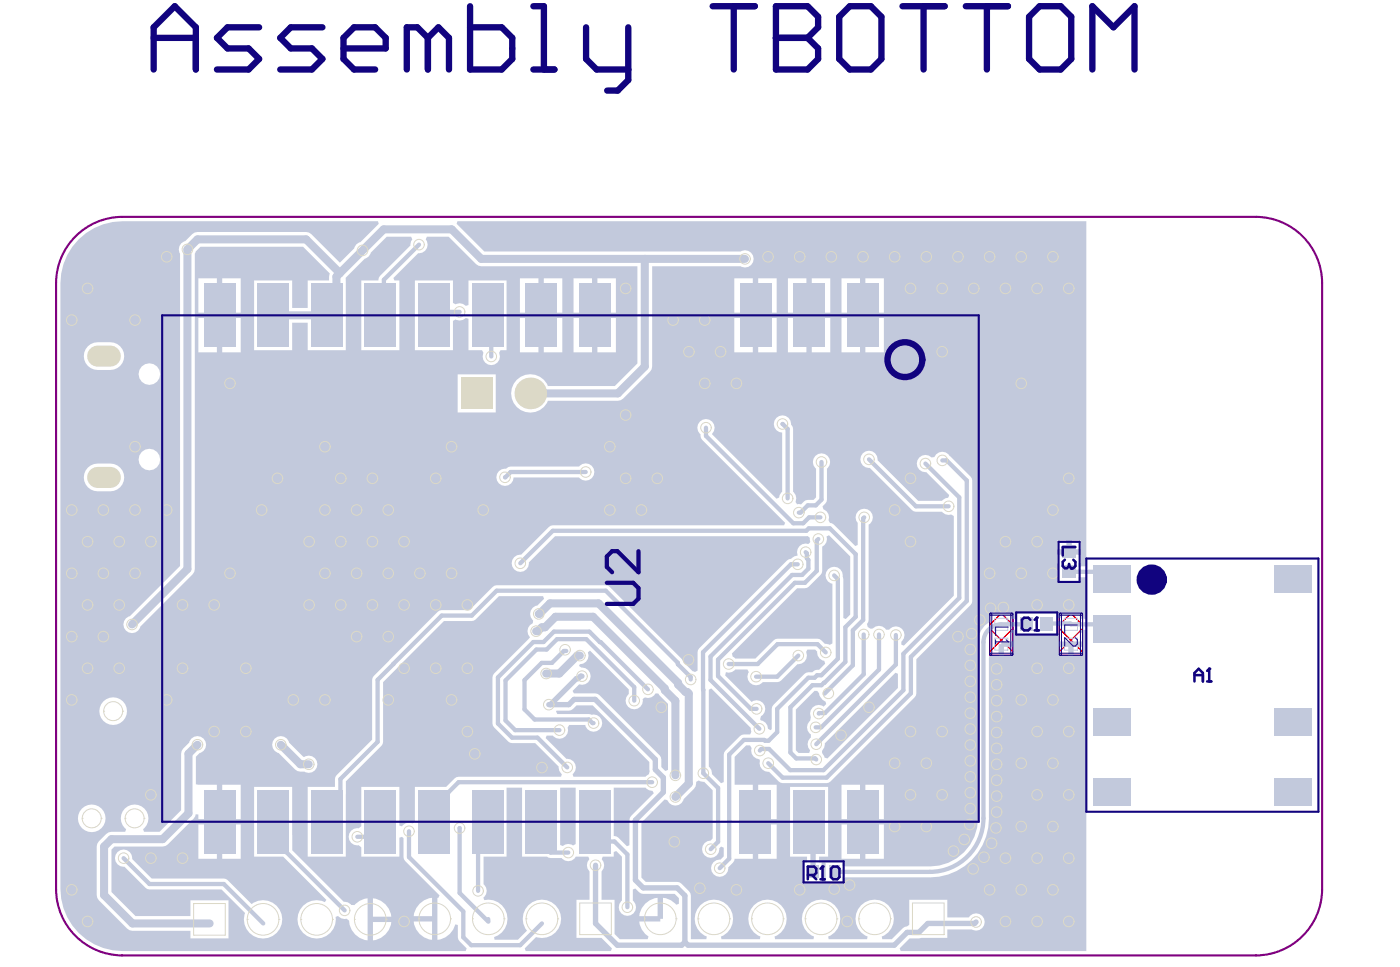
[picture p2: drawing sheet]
<svg xmlns="http://www.w3.org/2000/svg" width="221mm" height="152mm" viewBox="0 0 221 152" stroke-linecap="round" stroke-linejoin="round" font-family="sans-serif">
<path d="M156.1 96.6h3.7v6.7h-3.7zM156.1 99.1l3.7 3.6M157.9 96.6l1.9 1.9M158 96.6l-1.9 1.9M159.8 99.1l-3.7 3.6M167.1 96.6h3.7v6.7h-3.7zM167.1 99.1l3.7 3.6M168.9 96.6l1.9 1.9M169 96.6l-1.9 1.9M170.8 99.1l-3.7 3.6" fill="none" stroke="#f00" stroke-width=".16"/>
<g fill="#c2c9dc">
<path d="M96.8 124.1h5a1.25 1.25 0 0 0 1.1 .5l.2 .4-3.7 3.9-.1 4.3-.4 .2-1.4-1.4-.2-.2h-.5z"/>
<path d="M88.4 124.1h2.4v8.9l-.4 .3a1.26 1.26 0 0 0-1.6 0l-.4-.2z"/>
<path d="M130.1 117.2l11.1-11.2 .4 .2v2.2l-11.1 11.1-.4-.1-.4-.8v-.3a1.47 1.47 0 0 0 .4-1.1z"/>
<path d="M125.5 111.8l3-2.9h.4l.8 1.3 .5 .4 .1 .4-.4 .4a1.34 1.34 0 0 0-1.6 0 1.34 1.34 0 0 0-.4 1.6l-.1 .6a1.31 1.31 0 0 0 .1 2.1v.5a1.4 1.4 0 0 0-.1 2.1l-.2 .4h-1.6l-.5-.5z"/>
<path d="M111.8 108.7l.4-.2 6.2 6.2a1.01 1.01 0 0 1-.1 1h-1l-.6 .3-2.5 2.6v4.7l-.5 .1-1.4-1.4a1.22 1.22 0 0 0-.5-1.2z"/>
<path d="M114.5 106a1.45 1.45 0 0 0 1.5-.5h1.9l.2 .4a1.34 1.34 0 0 0 .4 1.9 1.34 1.34 0 0 0 1.8-.3l2.6-.1 2.9-2.7a1.34 1.34 0 0 0 1.4-1.9l.2-.4h1.2l.3 .3a1.28 1.28 0 0 0 1.1 1.4l.2 .5-1 1a1.07 1.07 0 0 0-1.1 .3l-.9 .1-.3 .2-4.9 4.9-.3 .6v3.2l-.2 .2-.3-.2a1.3 1.3 0 0 0-1.2-1.4l-.1-.2 .1-.4a1.34 1.34 0 0 0 .5-1.9 1.34 1.34 0 0 0-1.9-.4l-4.2-4.1z"/>
<path d="M130.4 84.6l.4-.2 3.3 3.3v9.2l-.7 .7-.4-.2v-6.5a1.36 1.36 0 0 0-1.1-1.6 1.36 1.36 0 0 0-1.6 1.1 1.36 1.36 0 0 0 1 1.6v9.4l-.4 .2a2.52 2.52 0 0 1-1.6-.9h-7l-3.1 3.1h-3.2l-.4-.3-.2-.5 10.3-10.3 1.6-.1 2.1-2 .3-.6v-3.9a1.29 1.29 0 0 0 .7-1.5z"/>
<path d="M79.9 124.1h2.5v10.9h3.9l.5 .2h1.8a1.32 1.32 0 0 0 2.2-.2h2l.2 .4a1.35 1.35 0 0 0 0 1.9v4.5h-2.1v6h4l1.6 1.7-.1 .4h-13.5l-.1-.4 1.8-1.8a3 3 0 0 0 3.9-2.9 3 3 0 0 0-4-2.8 3 3 0 0 0-1.4 4.7l-1.4 1.4h-3.7l-.1-.4a3 3 0 0 0 2.1-3.7 3 3 0 0 0-3.6-2.1l-.2-.4a1.31 1.31 0 0 0 .1-2.1v-4.4h3.6z"/>
<path d="M92.7 102.8l.4-.3 6.1 6.1v.8a1.35 1.35 0 0 0 .4 2.3 1.35 1.35 0 0 0 1.8-1.5l.3-.3a1.3 1.3 0 0 0 1.7-.6h.4l1.6 1.6v10.4l-.4 .2-.7-.6v-1.2l-.3-.7-9.4-9.4-.7-.3h-3.4l-.2-.4 1-1a1.37 1.37 0 0 0 1.9-1.1 1.37 1.37 0 0 0-1.5-1.6l-.4-.2 .2-.3a1.36 1.36 0 0 0 1.2-1.9z"/>
<path d="M87.8 112h1.9a1.48 1.48 0 0 0 1.2-.8h2.6l8.9 8.9 .1 1.5-.1 .4-.6 .4h-11.3l-.2-.4a1.34 1.34 0 0 0 .4-1.6 1.34 1.34 0 0 0-1.3-.8l-3.3-3.3 .1-.4h1a1.34 1.34 0 0 0 1.7 .4 1.34 1.34 0 0 0 .6-1.6l.3-.4h2.5a1.35 1.35 0 0 0 1.6 1 1.35 1.35 0 0 0 1.1-1.6 1.35 1.35 0 0 0-1.7-1l-.4-.2h-5l-.2-.4z"/>
<path d="M95.1 135l-.2 .4a1.35 1.35 0 0 1 0 1.9v4.5h2v5.4l.9 .8h4.4l.1-.4a3.1 3.1 0 0 1-1.5-2.4h3.4v-.4h.4v-3.3a3 3 0 0 1 2.1 1.1l.4-.2v-.9l-.7-.6h-4.9l-.7-.3-.6-.6-.4 .2v1.7a1.35 1.35 0 0 1 .2 2 1.35 1.35 0 0 1-2 0 1.35 1.35 0 0 1 .1-2v-6.9l-.9-.9-.4 .2v.7zM101.8 142.4l.7-.5 1.2-.4v2.9h-2.9l.4-1.3z"/>
<path d="M12.4 37.7a9.8 9.8 0 0 0-2.9 6.9v95.6a9.8 9.8 0 0 0 9.8 9.7h54.2l.1-.4-1.3-1.5-.1-2.2-.4-.1-.3 .8a3.2 3.2 0 0 1-2.5 1.6v-6.6h.1l.2-.4-5.6-5.7v-3.3l-.3-.2-.4 .1v3h-6v-1.5l-.4-.3a1.34 1.34 0 0 1-1.6-1.3 1.34 1.34 0 0 1 1.6-1.3l.4-.4v-6.2h6v6.1l.4 .1 .1-.2a1.44 1.44 0 0 1 1.6-.2l.3-.3v-5.5h5l1.3-1.3 .6-.3h16.2l.1-.4a1.21 1.21 0 0 1-.5-1.2l-3.7-3.7h-4l-2.7-2.7v-8l5.9-6a1.36 1.36 0 0 1 .4-2.2l.1-.4-.1-.1a1.34 1.34 0 0 1-.3-1.4 1.34 1.34 0 0 1 1.1-.9l1-1-.1-.4h-7l-4 3.8-4.7 .1-9.6 9.6v9.8l-5.8 5.8-.1 11.9h-6v-11h4.3v-1.2l.3-.6 5.6-5.6 .1-9.8 2.7-2.8 7.8-7.8h4.8l3.6-3.7 .6-.3 17.6 .1 11.6 11.6 .3 .4 1.4 1.5 .4 .1 .4-.2v-2.9l.3-.6 13.9-13.9 .6-.2 .5-.4 .5-.2-.1-.5a1.35 1.35 0 0 1 1.8-1.3l.3-.3v-.6l-.4-.3h-39.8l-4.2 4.2a1.35 1.35 0 0 1-1.3 1.4 1.35 1.35 0 0 1-1.4-1.4 1.35 1.35 0 0 1 1.5-1.3l4.4-4.4 .6-.2h36.5l.1-.4-13-13.1-.4-.9a1.38 1.38 0 0 1 .1-2 1.38 1.38 0 0 1 1.9 .1 1.38 1.38 0 0 1-.1 1.9l10.2 10.2 .4-.2 .1-.4 .4-.5v-9.3l-.5-.1a1.36 1.36 0 0 1-.2-2.4 1.36 1.36 0 0 1 2.1 1.2l.2 .4 .1 .3v9.9a1.29 1.29 0 0 1 .4 1.6l.2 .4h.7l.7-.6 1.2-.1 .4-.4v-4.6h-.1a1.36 1.36 0 0 1 0-2 1.36 1.36 0 0 1 2 .1 1.36 1.36 0 0 1-.2 1.9v4.9v.4l-.7 .7 .2 .5a1.34 1.34 0 0 1 .8 1.7l.2 .4 .6 .3 3.4 3.4 .4-.2v-3.5l-.2-.3a1.36 1.36 0 0 1 .6-1.8 1.36 1.36 0 0 1 1.8 .6 1.36 1.36 0 0 1-.5 1.8v15l-.2 .6 .1 .5 .4 .3h.3a1.39 1.39 0 0 1 2.2 .1h.5l.1-.1a1.36 1.36 0 0 1 1.9 .1 1.36 1.36 0 0 1-.1 1.9v.5l.4 .2 7.9-7.9v-12.6l-.5-.2-.4 .1-.5-.1-.5-.4-4.4-.1-7-6.9-.1 .1a1.36 1.36 0 0 1-1.4-1.4 1.36 1.36 0 0 1 1.4-1.4 1.36 1.36 0 0 1 1.3 1.5l6.4 6.4h3.8l.5-.4 .5-.1 .1-.4-3.6-3.6a1.36 1.36 0 0 1-1.4-1.8 1.36 1.36 0 0 1 2.2-.5l.5-.1 .3-.4a1.47 1.47 0 0 1 2.2 .4l3.2 3.1 .3 .6-.1 19.4-8.8 8.8v5.4l-.2 .6-13.3 13.3-.6 .2h-6.9l-.6-.2-1.6-1.6h-.1a1.47 1.47 0 0 1-1.3-1.9 1.46 1.46 0 0 1-1.3-1.8l-.3-.4h-.6l-1.8 1.8v4.4h2.9v11.6h-2.9l-.1 .4-.9 1v.1a1.36 1.36 0 0 1-1.4 1.4 1.36 1.36 0 0 1-1.3-1.4 1.36 1.36 0 0 1 1.4-1.3l.6-.5v-1.4l-.5-.2-.3 .3a1.36 1.36 0 0 1-1.2 1.5 1.36 1.36 0 0 1-1.5-1.3 1.36 1.36 0 0 1 1.4-1.4l.3-.4v-7.6l-1.3-1.3-.9-.2-.4 .2-.1 .7-.2 .4-1.7 1.7v.1a1.38 1.38 0 0 1-1.3 .9 1.38 1.38 0 0 1-1.3-.9l-.4-.1-3.6 3.6v8.7l.7 .7 5.3 .1a3.3 3.3 0 0 1 1.8 2.1v6.8h2.4l.1-.4-.4-.2a3 3 0 0 1-.8-4.6 3 3 0 0 1 4.8 .3 3 3 0 0 1-1.4 4.5l.1 .4h6.1l.1-.4-.4-.2a3 3 0 0 1-.8-4.6 3 3 0 0 1 4.7 .3 3 3 0 0 1-1.3 4.5l.1 .4h6l.1-.4-.4-.2a3 3 0 0 1-.7-4.6 3 3 0 0 1 4.7 .3 3 3 0 0 1-1.4 4.5l.1 .4h6.1l.1-.4-.4-.2a3 3 0 0 1-.8-4.6 3 3 0 0 1 4.7 .3 3 3 0 0 1-1.3 4.5l.1 .4h1.5l1.7-1.7 1-.5v-4h6v2.8h3.4a1.35 1.35 0 0 1 1.9-.5 1.35 1.35 0 0 1 .4 1.9 1.35 1.35 0 0 1-1.8 .5h-3.9v1.3l-5.9 .1-1.6 1.6 .2 .4h29.3v-50.6h-.9v.4h.3v1.4h-3.7v-1.3h-6.7v-.5h-.9v.4h.3v1.4h-1.9v.4h-.4v1.8h-1.4l-.1 25.7a9.3 9.3 0 0 1-9.3 9.3h-13.8v.6h-2.7v-3h2.7v.6l13.8 .1a7.6 7.6 0 0 0 7.6-7.6v-27.8a3.6 3.6 0 0 1 2.1-3.3v-1h3.1v.6h.9v-.8h6.2v.7h.8v-.5h3.1v.6h.9v-6.5h-1.2v.6h-3.1v-2.8h-.3v-1.4h3.7v1.4h-.3v.5h1.2v-54.4h-99.2l-.2 .4 4.4 4.3h40.5a1.35 1.35 0 0 1 2 1.2 1.35 1.35 0 0 1-2 1.2h-14v15.8l-.1 .4-.3 .4-4.2 4.2-.4 .3-.4 .1h-11.1a3 3 0 0 1-4.6 1.2 3 3 0 0 1 0-4.8 3 3 0 0 1 4.6 1.2h10.6l3.5-3.5v-15.3h-24.6l-.4-.1-.4-.3-4.3-4.3h-3.5l-.1 .4 .2 .3a1.34 1.34 0 0 1-1.4 1.9l-3.9 3.9 .1 .4h.8v11h-6v-11h2.7l.1-.4 .1-.3 4.9-4.8v-.7l.2-.3-.1-.4h-3.9l-2.5 2.5-.4 .6-.6 .4-3 3v11.4h-6v-4.3h-2.4v4.3h-6v-11h6v4.3h2.4v-4.3h3.4l.1-1.1-4.2-4.2h-16.2l-.7 .8-.2 .3v49.7l-.1 .4-.2 .4-8.3 8.3v.1a1.36 1.36 0 0 1-2.3 .4 1.36 1.36 0 0 1 .7-2.2l7.9-7.9v-49.2a1.31 1.31 0 0 1 .8-2l1.1-1.1 .4-.2 .4-.1h17.2l.4 .1 .4 .2 4.5 4.5 2.3-2.3a1.21 1.21 0 0 1 1-.9l2.8-2.9-.1-.4h-40.3a9.8 9.8 0 0 0-6.9 2.8zM65.4 44.2h6.1v3.5l.4 .3a1.3 1.3 0 0 1 1.6 .2l.4-.1v-3.9h6v11h-.9l-.3 .4a1.36 1.36 0 0 1-1.2 1.9 1.36 1.36 0 0 1-1.2-1.9l-.3-.4h-2.1v-5l-.4-.1a1.32 1.32 0 0 1-1.6 .2l-.4 .3v4.6h-6.1zM31.3 43.9h2.9v5.4h-2.9zM82 43.9h2.9v5.4h-2.9zM90.5 43.9h2.9v5.4h-2.9zM115.8 43.9h3v5.4h-3zM124.3 43.9h2.9v5.4h-2.9zM132.7 43.9h3v5.4h-3zM35.1 43.9h2.9v5.4h-2.9zM94.2 43.9h3v5.4h-3zM119.6 43.9h2.9v5.4h-2.9zM136.5 43.9h2.9v5.4h-2.9zM85.8 43.9h2.9v5.4h-2.9zM128.1 43.9h2.9v5.4h-2.9zM31.3 50.1h2.9v5.4h-2.9zM35.1 50.1h2.9v5.4h-2.9zM82 50.1h2.9v5.4h-2.9zM85.8 50.1h2.9v5.4h-2.9zM90.5 50.1h2.9v5.4h-2.9zM94.2 50.1h3v5.4h-3zM115.8 50.1h3v5.4h-3zM119.6 50.1h2.9v5.4h-2.9zM124.3 50.1h2.9v5.4h-2.9zM128.1 50.1h2.9v5.4h-2.9zM132.7 50.1h3v5.4h-3zM136.5 50.1h2.9v5.4h-2.9zM13.9 54.6l.4-.4a6 6 0 0 1 4.2 0 2.19 2.19 0 0 1 1 2.5 2.19 2.19 0 0 1-2.1 1.6h-2a2.19 2.19 0 0 1-2-1.3 2.19 2.19 0 0 1 .5-2.4zM21.9 59a1.7 1.7 0 0 1 3.4 0 1.7 1.7 0 0 1-3.4 0zM72.2 59h6v6h-6zM21.9 72.4a1.7 1.7 0 0 1 3.4 0 1.7 1.7 0 0 1-3.4 0zM78.7 74.3l.4-.3 .7-.1 .4-.3 .3-.1h10.9a1.35 1.35 0 0 1 1.9-.1 1.35 1.35 0 0 1 0 2 1.35 1.35 0 0 1-1.9-.1h-10.4a1.36 1.36 0 0 1-1.9 1.2 1.36 1.36 0 0 1-.4-2.2zM13.9 73.7l.4-.4a6 6 0 0 1 4.2 0 2.19 2.19 0 0 1 1 2.5 2.19 2.19 0 0 1-2.1 1.6h-2a2.19 2.19 0 0 1-2-1.3 2.19 2.19 0 0 1 .5-2.4zM166.8 85.2h1.4v1.4h-1.4zM169.1 85.2h1.4v1.4h-1.4zM167.1 101.9h1.4v1.4h-1.4zM169.4 101.9h1.4v1.4h-1.4zM158.4 101.9h1.4v1.4h-1.4zM15.7 112.1a2.18 2.18 0 0 1 4.3 0 2.18 2.18 0 0 1-4.3 0zM43.3 116.4a1.34 1.34 0 0 1 2.3 .6l2.3 2.3h.1a1.35 1.35 0 0 1 2.1 1.1 1.35 1.35 0 0 1-2.1 1.2l-1.1-.1-.4-.2-2.6-2.6a1.34 1.34 0 0 1-.6-2.3zM132.7 123.7h3v5.4h-3zM35.1 123.7h2.9v5.4h-2.9zM119.6 123.7h2.9v5.4h-2.9zM136.5 123.7h2.9v5.4h-2.9zM12.3 129a2.2 2.2 0 0 1 4.4 0 2.2 2.2 0 0 1-4.4 0zM31.3 129.9h2.9v5.4h-2.9zM35.1 129.9h2.9v5.4h-2.9zM119.6 129.9h2.9v5.4h-2.9zM132.7 129.9h3v5.4h-3zM136.5 129.9h2.9v5.4h-2.9zM18.5 134.3a1.35 1.35 0 0 1 1.6-.3 1.35 1.35 0 0 1 .7 1.4l3.1 3.1h11.7l4.1 4a3 3 0 0 1 4.7 1.5 3 3 0 0 1-2.9 3.9 3 3 0 0 1-2.8-4l-3.8-3.7-11.7-.1-3.6-3.5a1.35 1.35 0 0 1-1.3-.8 1.35 1.35 0 0 1 .2-1.5zM124.6 124h6v11h-1.4v.9h.4v3h-2.7v-3h.4v-.9h-2.7zM40.1 124h6v10l8.1 8.1a1.22 1.22 0 0 1 1.2 .5h.5a3 3 0 0 1 2.1-1v6.6a3.3 3.3 0 0 1-2.9-3.1l-.4-.3a1.37 1.37 0 0 1-1.4-.4l-.4 .1a3 3 0 0 1-3.1 3.4 3 3 0 0 1-2.8-3.8 3 3 0 0 1 4.2-1.9l.3-.4-6.8-6.8h-4.6zM30.2 116.4a1.36 1.36 0 0 1 2.1 .3 1.36 1.36 0 0 1-.8 2l-.6 .6v4.3l3.3 .1v5.4h-2.9v-.7l-.4-.1-.3 .7-4.1 4.1-.4 .2-.4 .1h-7.6l-.5 .5v6.7l3.8 3.8h8.6v-2.5h6v6h-6v-1.2h-9.1l-.5-.1-.3-.2-4.5-4.5-.3-.4v-.4v-7.7a3.3 3.3 0 0 1 2.3-2.3h2.2l.1-.4a2.17 2.17 0 0 1-.3-3.2 2.17 2.17 0 0 1 3.2 0 2.17 2.17 0 0 1-.2 3.2l.1 .4h2.5l3.4-3.4v-8.9l.1-.5 .2-.3 .9-1zM66.2 142.4l.7-.5 1.3-.4v2.9h-2.9l.4-1.3zM58.8 141.6a3.2 3.2 0 0 1 2.9 2.9h-2.9zM65.3 145.2h2.9v2.9a3.2 3.2 0 0 1-2.9-2.9zM58.8 145.3h2.9a3.2 3.2 0 0 1-2.9 2.9z"/>
</g>
<g fill="none" stroke="#c2c9dc" stroke-width=".68">
<path d="M66.1 38.6l-5.5 5.5v5l-.6 .6M72.5 49.2h-3.5l-.6 .5M76.9 49.7l.6 .6v5.9M92.4 74.4h-11.9l-.8 .8M111.4 67.4v1.3l13.7 13.8h1.6l.9-1h1.8M123.4 66.8l.8 .8v10.9M129.6 72.8v5.9l-.9 .9h-1.3l-1.1 1.2h-.3M137.1 72.4l7.4 7.4h5.1M146 73.1l5.3 5.3v15.8l-8.8 8.8v5.8l-12.6 12.6h-5.3l-3.3-3.4h-1.2l-.2 .3M148.6 72.6h.7l3.2 3.1v19l-8.8 8.8v5.8l-13.3 13.3h-6.9l-2.3-2.3M82.1 88.8l5.1-5.1h40l.4-.4h3.3l4.1 4v9.9l-1.7 1.6v5.5l-3.7 3.7h-1.4l-3.5 3.5v7.1l.9 .9h3l.2 .2M125.8 88.9h-1l-13.9 13.9v19.1l2.4 2.3v8.5l-1.2 1.1"/>
<path d="M127.1 87l.2 .2v.8l.2 .2v1.4l-1 1h-1.6l-12.8 12.9v3.7l7.7 7.7M129.1 84.9l-.3 .3v4.8l-1.8 1.8h-1.6l-12.1 12.2v2.6l5.1 5.1h1M131.6 90.7l.6 .6v12.5l-2.6 2.6h-.7l-.4 .4h-1l-4.9 4.9v3.7l-1.4 1.3h-.5l-.2-.1h-3.2l-2.3 2.3v16.4l-1.5 1.5M136.2 100v6.3l-6.1 6.1-1 .1M136.3 81.5l-.1 .2v16l-1.7 1.6v5.6l-4.4 4.4M138.7 100v5.5l-9.2 9.1h-.8M161.9 98.3l-.1 .1h-3.9a2.81 2.81 0 0 0-2.8 2.8v27.8a8.5 8.5 0 0 1-8.4 8.4h-15.1M165.1 98.3l9.5 .1a.77 .77 0 0 1 .8 .8M168.6 90.1h5.7a1.07 1.07 0 0 1 1.1 1.1M62.1 104.6v.1M89.3 102.6h-.4l-1.8 1.9h-1.6l-2.8 2.7v4.6l1.6 1.6h8.6l.6 .6h.1M100 110.4v-2.1l-7.5-7.6h-4.6l-1.7 1.7h-1.6l-4.9 4.8v6.3l1.6 1.6h6.9"/>
<path d="M102.2 108.6l-9.2-9.1h-5.6l-1.7 1.7h-1.6l-5.6 5.6v7.2l2.3 2.3h4l4.7 4.6M108.9 107.1v-.4l-2-2v-.2l-11.4-11.4h-17.2l-3.9 3.9h-4.7l-10.1 10.2v9.7l-5.9 5.9v2.3l-2.2 2.2v2.2M125.9 103.3l-3.3 3.3h-3.3M130.3 102.8l-1.4-1.3h-6.2l-3.2 3.2h-4.6M141.3 100.1v4.6l-12.5 12.6M19.5 135.2l4.1 4.1h11.7l6.2 6.2M43.1 129.5l2.1 2.2v2.7l9.2 9.1M60 129.5v.2l-2.2 2.2h-1.4M64.5 131v4.1l8.6 8.5v4.1l1.2 1.3h7.8l3.4-3.5M72.5 130.5v10.2l4.5 4.6M76.9 129.5l-1.5 1.5v9.4M85.4 129.5l-1.7 1.7 3.1 3.2h2.8"/>
<path d="M93.8 129.5v1l2.2 2.1h.9l2.1 2.1v8.3M102.9 123.3h-30.6l-3.9 3.7v2.5M77 144.8v.3"/>
</g>
<path d="M86.6 111.1h3.1l.9-.9h3.3l9.5 9.5v1.6l1.2 1.2v2.4l-4.4 4.4v9.4l1.3 1.2h5.3l1.2 1.3v7.3M91.8 106.6h-.2l-.4 .4h-.3l-4.1 4.1M93.9 136.4v9.1l3.5 3.5h10.1l.5-.5M127.6 129.5l.7 .6v7.3M154 145.3l-.3 .2h-7.3l-1.5 1.4h-1.8l-2 2.1h-32.6l-.5-.5" fill="none" stroke="#c2c9dc" stroke-width=".85"/>
<path d="M53.6 43l-5.3-5.3h-17.2l-1.5 1.6v50.4l-8.8 8.7M101.7 40.8v17l-4.2 4.2h-13.8M117.5 40.8h-41.6l-4.6-4.7h-10.8l-7.4 7.5v4.6l-1.6 1.5h-8.4M84.6 99.5h.2l.7-.6h.5l1.6-1.7h5.9l11.4 11.3v.3l1.6 1.7v11.7M85 96.8l1.8-1.7h7.6l12.6 12.5v.3l1.1 1.2h.3l.2 .2v14.2l-2.1 2.1M31.1 117.4l-1.4 1.4v9.4l-4 4.1h-8.1l-1.2 1.1v7.7l4.5 4.4h12.2M44.3 117.4l3.1 3h1.3M91.5 103.3h-.4l-2.9 2.8h-2.1" fill="none" stroke="#c2c9dc" stroke-width="1.3"/>
<g fill="none" stroke="#dcd9c7" stroke-width=".16">
<path d="M16.4 112.1h.1M16.4 112.1a1.5 1.5 0 0 0 1.5 1.5 1.5 1.5 0 0 0 1.5-1.5M16.4 112.1a1.5 1.5 0 0 1 1.5-1.5 1.5 1.5 0 0 1 1.5 1.5M19.4 112.1h.1"/>
<circle cx="29.6" cy="39.3" r=".83"/>
<circle cx="57.2" cy="39.5" r=".83"/>
<circle cx="66.1" cy="38.6" r=".83"/>
<circle cx="11.3" cy="50.4" r=".83"/>
<circle cx="13.8" cy="45.5" r=".83"/>
<circle cx="21.3" cy="50.4" r=".83"/>
<circle cx="26.3" cy="40.5" r=".83"/>
<circle cx="72.5" cy="49.2" r=".83"/>
<circle cx="77.5" cy="56.2" r=".83"/>
<circle cx="98.7" cy="45.5" r=".83"/>
<circle cx="106.2" cy="50.4" r=".83"/>
<circle cx="108.7" cy="55.4" r=".83"/>
<circle cx="111.2" cy="50.4" r=".83"/>
<circle cx="113.7" cy="55.4" r=".83"/>
<circle cx="117.5" cy="40.8" r=".83"/>
<circle cx="121.2" cy="40.5" r=".83"/>
<circle cx="126.1" cy="40.5" r=".83"/>
<circle cx="131.1" cy="40.5" r=".83"/>
<circle cx="136.1" cy="40.5" r=".83"/>
<circle cx="141.1" cy="40.5" r=".83"/>
<circle cx="143.6" cy="45.5" r=".83"/>
<circle cx="146.1" cy="40.5" r=".83"/>
<circle cx="148.6" cy="55.4" r=".83"/>
<circle cx="148.6" cy="45.5" r=".83"/>
<circle cx="151.1" cy="40.5" r=".83"/>
<circle cx="153.6" cy="45.5" r=".83"/>
<circle cx="156.1" cy="40.5" r=".83"/>
<circle cx="158.6" cy="45.5" r=".83"/>
<circle cx="161.1" cy="40.5" r=".83"/>
<circle cx="163.6" cy="45.5" r=".83"/>
<circle cx="166.1" cy="40.5" r=".83"/>
<circle cx="168.6" cy="45.5" r=".83"/>
<circle cx="21.3" cy="70.4" r=".83"/>
<circle cx="36.3" cy="60.4" r=".83"/>
<circle cx="43.8" cy="75.4" r=".83"/>
<circle cx="51.3" cy="70.4" r=".83"/>
<circle cx="53.8" cy="75.4" r=".83"/>
<circle cx="58.7" cy="75.4" r=".83"/>
<circle cx="68.7" cy="75.4" r=".83"/>
<circle cx="71.2" cy="70.4" r=".83"/>
<circle cx="79.7" cy="75.2" r=".83"/>
<circle cx="92.4" cy="74.4" r=".83"/>
<circle cx="96.2" cy="70.4" r=".83"/>
<circle cx="98.7" cy="65.4" r=".83"/>
<circle cx="98.7" cy="75.4" r=".83"/>
<circle cx="103.7" cy="75.4" r=".83"/>
<circle cx="111.2" cy="60.4" r=".83"/>
<circle cx="111.4" cy="67.4" r=".83"/>
<circle cx="116.2" cy="60.4" r=".83"/>
<circle cx="123.4" cy="66.8" r=".83"/>
<circle cx="124.2" cy="78.5" r=".83"/>
<circle cx="129.6" cy="72.8" r=".83"/>
<circle cx="137.1" cy="72.4" r=".83"/>
<circle cx="143.6" cy="75.4" r=".83"/>
<circle cx="146" cy="73.1" r=".83"/>
<circle cx="148.6" cy="72.6" r=".83"/>
<circle cx="149.6" cy="79.8" r=".83"/>
<circle cx="161.1" cy="60.4" r=".83"/>
<circle cx="168.6" cy="75.4" r=".83"/>
<circle cx="11.3" cy="90.4" r=".83"/>
<circle cx="11.3" cy="80.4" r=".83"/>
<circle cx="13.8" cy="95.3" r=".83"/>
<circle cx="13.8" cy="85.4" r=".83"/>
<circle cx="16.3" cy="90.4" r=".83"/>
<circle cx="16.3" cy="80.4" r=".83"/>
<circle cx="18.8" cy="95.3" r=".83"/>
<circle cx="18.8" cy="85.4" r=".83"/>
<circle cx="20.8" cy="98.4" r=".83"/>
<circle cx="21.3" cy="90.4" r=".83"/>
<circle cx="21.3" cy="80.4" r=".83"/>
<circle cx="23.8" cy="85.4" r=".83"/>
<circle cx="26.3" cy="80.4" r=".83"/>
<circle cx="28.8" cy="95.3" r=".83"/>
<circle cx="33.8" cy="95.3" r=".83"/>
<circle cx="36.3" cy="90.4" r=".83"/>
<circle cx="41.3" cy="80.4" r=".83"/>
<circle cx="48.8" cy="95.3" r=".83"/>
<circle cx="48.8" cy="85.4" r=".83"/>
<circle cx="51.3" cy="90.4" r=".83"/>
<circle cx="51.3" cy="80.4" r=".83"/>
<circle cx="53.8" cy="95.3" r=".83"/>
<circle cx="53.8" cy="85.4" r=".83"/>
<circle cx="56.2" cy="90.4" r=".83"/>
<circle cx="56.2" cy="80.4" r=".83"/>
<circle cx="58.7" cy="95.3" r=".83"/>
<circle cx="58.7" cy="85.4" r=".83"/>
<circle cx="61.2" cy="90.4" r=".83"/>
<circle cx="61.2" cy="80.4" r=".83"/>
<circle cx="63.7" cy="95.3" r=".83"/>
<circle cx="63.7" cy="85.4" r=".83"/>
<circle cx="66.2" cy="90.4" r=".83"/>
<circle cx="68.7" cy="95.3" r=".83"/>
<circle cx="71.2" cy="90.4" r=".83"/>
<circle cx="73.7" cy="95.3" r=".83"/>
<circle cx="76.2" cy="80.4" r=".83"/>
<circle cx="82.1" cy="88.8" r=".83"/>
<circle cx="84.6" cy="99.5" r=".83"/>
<circle cx="85" cy="96.8" r=".83"/>
<circle cx="96.2" cy="80.4" r=".83"/>
<circle cx="101.2" cy="80.4" r=".83"/>
<circle cx="125.8" cy="88.9" r=".83"/>
<circle cx="126" cy="80.8" r=".83"/>
<circle cx="127.1" cy="87" r=".83"/>
<circle cx="129.1" cy="84.9" r=".83"/>
<circle cx="129.4" cy="81.5" r=".83"/>
<circle cx="131.6" cy="90.7" r=".83"/>
<circle cx="136.2" cy="100" r=".83"/>
<circle cx="136.3" cy="81.5" r=".83"/>
<circle cx="138.7" cy="100" r=".83"/>
<circle cx="141.1" cy="80.4" r=".83"/>
<circle cx="143.6" cy="85.4" r=".83"/>
<circle cx="153.3" cy="99.9" r=".83"/>
<circle cx="154.6" cy="97.7" r=".83"/>
<circle cx="156.1" cy="90.4" r=".83"/>
<circle cx="156.3" cy="95.9" r=".83"/>
<circle cx="158.3" cy="95.7" r=".83"/>
<circle cx="158.6" cy="85.4" r=".83"/>
<circle cx="161.1" cy="90.4" r=".83"/>
<circle cx="163.6" cy="95.3" r=".83"/>
<circle cx="163.6" cy="85.4" r=".83"/>
<circle cx="166.1" cy="90.4" r=".83"/>
<circle cx="166.1" cy="80.4" r=".83"/>
<circle cx="168.6" cy="95.3" r=".83"/>
<circle cx="11.3" cy="110.3" r=".83"/>
<circle cx="11.3" cy="100.3" r=".83"/>
<circle cx="13.8" cy="105.3" r=".83"/>
<circle cx="16.3" cy="100.3" r=".83"/>
<circle cx="18.8" cy="105.3" r=".83"/>
<circle cx="26.3" cy="110.3" r=".83"/>
<circle cx="28.8" cy="105.3" r=".83"/>
<circle cx="31.1" cy="117.4" r=".83"/>
<circle cx="33.8" cy="115.3" r=".83"/>
<circle cx="38.8" cy="105.3" r=".83"/>
<circle cx="38.8" cy="115.3" r=".83"/>
<circle cx="44.3" cy="117.4" r=".83"/>
<circle cx="46.3" cy="110.3" r=".83"/>
<circle cx="51.3" cy="110.3" r=".83"/>
<circle cx="56.2" cy="100.3" r=".83"/>
<circle cx="61.2" cy="110.3" r=".83"/>
<circle cx="61.2" cy="100.3" r=".83"/>
<circle cx="63.7" cy="105.3" r=".83"/>
<circle cx="68.7" cy="105.3" r=".83"/>
<circle cx="71.2" cy="110.3" r=".83"/>
<circle cx="73.7" cy="105.3" r=".83"/>
<circle cx="73.7" cy="115.3" r=".83"/>
<circle cx="74.9" cy="118.8" r=".83"/>
<circle cx="86.1" cy="106.1" r=".83"/>
<circle cx="86.6" cy="111.1" r=".83"/>
<circle cx="88.2" cy="115.1" r=".83"/>
<circle cx="89.1" cy="102.4" r=".83"/>
<circle cx="91.5" cy="103.3" r=".83"/>
<circle cx="91.8" cy="106.6" r=".83"/>
<circle cx="93.6" cy="114" r=".83"/>
<circle cx="100" cy="110.4" r=".83"/>
<circle cx="102.2" cy="108.6" r=".83"/>
<circle cx="104.3" cy="111.5" r=".83"/>
<circle cx="108.6" cy="104" r=".83"/>
<circle cx="108.9" cy="107.1" r=".83"/>
<circle cx="114.9" cy="104.7" r=".83"/>
<circle cx="119.3" cy="106.6" r=".83"/>
<circle cx="119.4" cy="111.7" r=".83"/>
<circle cx="119.8" cy="114.9" r=".83"/>
<circle cx="119.8" cy="118.3" r=".83"/>
<circle cx="125.9" cy="103.3" r=".83"/>
<circle cx="128.7" cy="114.6" r=".83"/>
<circle cx="128.8" cy="119.7" r=".83"/>
<circle cx="128.8" cy="117.3" r=".83"/>
<circle cx="129.1" cy="112.5" r=".83"/>
<circle cx="130.3" cy="102.8" r=".83"/>
<circle cx="130.7" cy="109.3" r=".83"/>
<circle cx="132.7" cy="115.9" r=".83"/>
<circle cx="137.1" cy="111.5" r=".83"/>
<circle cx="141.3" cy="100.1" r=".83"/>
<circle cx="143.6" cy="115.3" r=".83"/>
<circle cx="148.6" cy="115.3" r=".83"/>
<circle cx="151.1" cy="100.3" r=".83"/>
<circle cx="153.1" cy="119.9" r=".83"/>
<circle cx="153.1" cy="114.9" r=".83"/>
<circle cx="153.1" cy="109.9" r=".83"/>
<circle cx="153.1" cy="104.9" r=".83"/>
<circle cx="153.1" cy="102.4" r=".83"/>
<circle cx="153.1" cy="107.4" r=".83"/>
<circle cx="153.1" cy="117.4" r=".83"/>
<circle cx="153.1" cy="112.4" r=".83"/>
<circle cx="157.2" cy="112.9" r=".83"/>
<circle cx="157.2" cy="107.9" r=".83"/>
<circle cx="157.2" cy="117.9" r=".83"/>
<circle cx="157.2" cy="110.4" r=".83"/>
<circle cx="157.2" cy="115.4" r=".83"/>
<circle cx="157.2" cy="105.4" r=".83"/>
<circle cx="161.1" cy="110.3" r=".83"/>
<circle cx="163.6" cy="105.3" r=".83"/>
<circle cx="163.6" cy="115.3" r=".83"/>
<circle cx="166.1" cy="110.3" r=".83"/>
<circle cx="168.6" cy="105.3" r=".83"/>
<circle cx="168.6" cy="115.3" r=".83"/>
<circle cx="19.5" cy="135.2" r=".83"/>
<circle cx="23.8" cy="135.2" r=".83"/>
<circle cx="23.8" cy="125.3" r=".83"/>
<circle cx="28.8" cy="135.2" r=".83"/>
<circle cx="48.7" cy="120.4" r=".83"/>
<circle cx="56.4" cy="131.9" r=".83"/>
<circle cx="64.5" cy="131" r=".83"/>
<circle cx="72.5" cy="130.5" r=".83"/>
<circle cx="85.5" cy="121" r=".83"/>
<circle cx="89.5" cy="120.9" r=".83"/>
<circle cx="89.6" cy="134.4" r=".83"/>
<circle cx="93.9" cy="136.4" r=".83"/>
<circle cx="102.9" cy="123.3" r=".83"/>
<circle cx="106.4" cy="132.7" r=".83"/>
<circle cx="106.5" cy="125.6" r=".83"/>
<circle cx="106.5" cy="122.2" r=".83"/>
<circle cx="110.4" cy="140" r=".83"/>
<circle cx="110.9" cy="121.9" r=".83"/>
<circle cx="112.1" cy="133.8" r=".83"/>
<circle cx="113.5" cy="136.8" r=".83"/>
<circle cx="121.2" cy="120.3" r=".83"/>
<circle cx="134" cy="139.5" r=".83"/>
<circle cx="141.1" cy="130.3" r=".83"/>
<circle cx="141.1" cy="120.3" r=".83"/>
<circle cx="143.6" cy="125.3" r=".83"/>
<circle cx="146.1" cy="130.3" r=".83"/>
<circle cx="146.1" cy="120.3" r=".83"/>
<circle cx="148.6" cy="125.3" r=".83"/>
<circle cx="150.4" cy="134.1" r=".83"/>
<circle cx="152.1" cy="132.3" r=".83"/>
<circle cx="153" cy="129.9" r=".83"/>
<circle cx="153.1" cy="124.9" r=".83"/>
<circle cx="153.1" cy="127.4" r=".83"/>
<circle cx="153.1" cy="122.4" r=".83"/>
<circle cx="153.5" cy="136.9" r=".83"/>
<circle cx="155.2" cy="135.1" r=".83"/>
<circle cx="156.4" cy="132.9" r=".83"/>
<circle cx="157.1" cy="130.5" r=".83"/>
<circle cx="157.2" cy="128" r=".83"/>
<circle cx="157.2" cy="123" r=".83"/>
<circle cx="157.2" cy="120.5" r=".83"/>
<circle cx="157.2" cy="125.5" r=".83"/>
<circle cx="158.6" cy="135.2" r=".83"/>
<circle cx="161.1" cy="130.3" r=".83"/>
<circle cx="161.1" cy="120.3" r=".83"/>
<circle cx="163.6" cy="135.2" r=".83"/>
<circle cx="163.6" cy="125.3" r=".83"/>
<circle cx="166.1" cy="130.3" r=".83"/>
<circle cx="166.1" cy="120.3" r=".83"/>
<circle cx="168.6" cy="135.2" r=".83"/>
<circle cx="168.6" cy="125.3" r=".83"/>
<circle cx="11.3" cy="140.2" r=".83"/>
<circle cx="13.8" cy="145.2" r=".83"/>
<circle cx="54.4" cy="143.5" r=".83"/>
<circle cx="63.7" cy="145.2" r=".83"/>
<circle cx="75.4" cy="140.4" r=".83"/>
<circle cx="99" cy="143" r=".83"/>
<circle cx="116.2" cy="140.2" r=".83"/>
<circle cx="126.1" cy="140.2" r=".83"/>
<circle cx="131.6" cy="140.1" r=".83"/>
<circle cx="133.6" cy="145.2" r=".83"/>
<circle cx="154" cy="145.3" r=".83"/>
<circle cx="156.1" cy="140.2" r=".83"/>
<circle cx="158.6" cy="145.2" r=".83"/>
<circle cx="161.1" cy="140.2" r=".83"/>
<circle cx="163.6" cy="145.2" r=".83"/>
<circle cx="166.1" cy="140.2" r=".83"/>
<circle cx="168.6" cy="145.2" r=".83"/>
</g>
<circle cx="83.7" cy="62" r="2.5" fill="#dcd9c7"/>
<path d="M72.7 59.5h5v5h-5z" fill-rule="evenodd" fill="#dcd9c7"/>
<g fill="none" stroke="#dcd9c7" stroke-width=".16">
<path d="M13 129h.1M13 129a1.5 1.5 0 0 0 1.5 1.5 1.5 1.5 0 0 0 1.5-1.5M13 129a1.5 1.5 0 0 1 1.5-1.5 1.5 1.5 0 0 1 1.5 1.5M16 129h.1M19.7 129h.1M19.7 129a1.5 1.5 0 0 0 1.5 1.5 1.5 1.5 0 0 0 1.5-1.5M19.7 129a1.5 1.5 0 0 1 1.5-1.5 1.5 1.5 0 0 1 1.5 1.5M22.7 129h.1M30.5 142.4h5v5h-5zM39 144.9a2.5 2.5 0 0 0 2.5 2.5 2.5 2.5 0 0 0 2.5-2.5M39 144.9a2.5 2.5 0 0 1 2.5-2.5 2.5 2.5 0 0 1 2.5 2.5M39 144.9h.1"/>
<path d="M44 144.9h.1M47.5 144.9a2.5 2.5 0 0 0 2.5 2.5 2.5 2.5 0 0 0 2.4-2.5M47.5 144.9a2.5 2.5 0 0 1 2.5-2.5 2.5 2.5 0 0 1 2.4 2.5M47.5 144.9h.1M52.4 144.9h.1M55.9 144.9a2.5 2.5 0 0 0 2.5 2.5 2.5 2.5 0 0 0 2.5-2.5M55.9 144.9a2.5 2.5 0 0 1 2.5-2.5 2.5 2.5 0 0 1 2.5 2.5M55.9 144.9h.1M60.9 144.9h.1M66.1 144.8h.1M66.1 144.8a2.5 2.5 0 0 0 2.5 2.5 2.5 2.5 0 0 0 2.5-2.5M66.1 144.8a2.5 2.5 0 0 1 2.5-2.5 2.5 2.5 0 0 1 2.5 2.5"/>
<path d="M71.1 144.8h.1M74.5 144.8h.1M74.5 144.8a2.5 2.5 0 0 0 2.5 2.5 2.5 2.5 0 0 0 2.5-2.5M74.5 144.8a2.5 2.5 0 0 1 2.5-2.5 2.5 2.5 0 0 1 2.5 2.5M79.5 144.8h.1M83 144.8h.1M83 144.8a2.5 2.5 0 0 0 2.5 2.5 2.5 2.5 0 0 0 2.5-2.5M83 144.8a2.5 2.5 0 0 1 2.5-2.5 2.5 2.5 0 0 1 2.5 2.5M88 144.8h.1M91.4 142.3h5v5h-5zM101.7 144.8h.1M101.7 144.8a2.5 2.5 0 0 0 2.5 2.5 2.5 2.5 0 0 0 2.5-2.5"/>
<path d="M101.7 144.8a2.5 2.5 0 0 1 2.5-2.5 2.5 2.5 0 0 1 2.5 2.5M106.7 144.8h.1M110.1 144.8h.1M110.1 144.8a2.5 2.5 0 0 0 2.5 2.5 2.5 2.5 0 0 0 2.5-2.5M110.1 144.8a2.5 2.5 0 0 1 2.5-2.5 2.5 2.5 0 0 1 2.5 2.5M115.1 144.8h.1M118.6 144.8h.1M118.6 144.8a2.5 2.5 0 0 0 2.5 2.5 2.5 2.5 0 0 0 2.5-2.5M118.6 144.8a2.5 2.5 0 0 1 2.5-2.5 2.5 2.5 0 0 1 2.5 2.5M123.6 144.8h.1M127 144.8h.1M127 144.8a2.5 2.5 0 0 0 2.5 2.5 2.5 2.5 0 0 0 2.5-2.5"/>
<path d="M127 144.8a2.5 2.5 0 0 1 2.5-2.5 2.5 2.5 0 0 1 2.5 2.5M132 144.8h.1M135.5 144.8h.1M135.5 144.8a2.5 2.5 0 0 0 2.5 2.5 2.5 2.5 0 0 0 2.5-2.5M135.5 144.8a2.5 2.5 0 0 1 2.5-2.5 2.5 2.5 0 0 1 2.5 2.5M140.5 144.8h.1M143.9 142.3h5v5h-5z"/>
</g>
<path d="M15.4 56.1h2M15.4 75.2h2" fill="none" stroke="#dcd9c7" stroke-width="3.3"/>
<path d="M167.9 100.6h2.1v1.9h-2.1z" fill="none" stroke="#c2c9dc" stroke-width=".16"/>
<g fill="#c2c9dc">
<path d="M167.6 89.2h2.1v1.9h-2.1z" fill-rule="evenodd"/>
<path d="M167.6 86h2.1v1.9h-2.1z" fill-rule="evenodd"/>
<path d="M130.8 136.4h1.6v2h-1.6z" fill-rule="evenodd"/>
<path d="M127.4 136.4h1.7v2h-1.7z" fill-rule="evenodd"/>
</g>
<path d="M167.9 97.4h2.1v1.9h-2.1z" fill="none" stroke="#c2c9dc" stroke-width=".16"/>
<path d="M160.9 97.2h2v2.1h-2z" fill-rule="evenodd" fill="#c2c9dc"/>
<path d="M156.9 97.4h2.1v1.9h-2.1zM156.9 100.6h2.1v1.9h-2.1z" fill="none" stroke="#c2c9dc" stroke-width=".16"/>
<g fill="#c2c9dc">
<path d="M164.1 97.2h2v2.1h-2z" fill-rule="evenodd"/>
<path d="M125.1 124.5h5v10h-5z" fill-rule="evenodd"/>
<path d="M133.6 124.5h5v10h-5z" fill-rule="evenodd"/>
<path d="M133.6 44.7h5v10h-5z" fill-rule="evenodd"/>
<path d="M125.1 44.7h5v10h-5z" fill-rule="evenodd"/>
<path d="M74.4 124.5h5v10h-5z" fill-rule="evenodd"/>
<path d="M82.9 124.5h5v10h-5z" fill-rule="evenodd"/>
<path d="M82.9 44.7h5v10h-5z" fill-rule="evenodd"/>
<path d="M74.4 44.7h5v10h-5z" fill-rule="evenodd"/>
<path d="M40.6 124.5h5v10h-5z" fill-rule="evenodd"/>
<path d="M49 124.5h5v10h-5z" fill-rule="evenodd"/>
<path d="M57.5 124.5h5v10h-5z" fill-rule="evenodd"/>
<path d="M57.5 44.7h5v10h-5z" fill-rule="evenodd"/>
<path d="M49 44.7h5v10h-5z" fill-rule="evenodd"/>
<path d="M40.6 44.7h5v10h-5z" fill-rule="evenodd"/>
<path d="M32.1 124.5h5v10h-5z" fill-rule="evenodd"/>
<path d="M32.1 44.7h5v10h-5z" fill-rule="evenodd"/>
<path d="M201 122.6h6v4.3h-6z" fill-rule="evenodd"/>
<path d="M172.4 122.6h5.9v4.3h-5.9z" fill-rule="evenodd"/>
<path d="M116.7 124.5h5v10h-5z" fill-rule="evenodd"/>
<path d="M172.4 97h5.9v4.3h-5.9z" fill-rule="evenodd"/>
<path d="M116.7 44.7h5v10h-5z" fill-rule="evenodd"/>
<path d="M66 124.5h4.9v10h-4.9z" fill-rule="evenodd"/>
<path d="M91.3 124.5h5v10h-5z" fill-rule="evenodd"/>
<path d="M91.3 44.7h5v10h-5z" fill-rule="evenodd"/>
<path d="M66 44.7h4.9v10h-4.9z" fill-rule="evenodd"/>
<path d="M201 111.6h6v4.4h-6z" fill-rule="evenodd"/>
<path d="M201 89h6v4.3h-6z" fill-rule="evenodd"/>
<path d="M172.4 111.6h5.9v4.4h-5.9z" fill-rule="evenodd"/>
<path d="M172.4 89h5.9v4.3h-5.9z" fill-rule="evenodd"/>
</g>
<g fill="none" stroke="#800080" stroke-width=".33">
<path d="M19.2 34.2a10.5 10.5 0 0 0-10.4 10.4M19.2 34.2h.1M19.2 34.2h179M198.2 34.2a10.5 10.5 0 0 1 10.4 10.4M198.2 34.2h.1M8.8 44.6h.1M8.8 44.6v95.6M208.6 44.6v95.6a10.5 10.5 0 0 1-10.4 10.4M208.6 44.6h.1M8.8 140.2h.1M8.8 140.2a10.5 10.5 0 0 0 10.4 10.4M19.2 150.6h.1"/>
<path d="M19.2 150.6h179M198.2 150.6h.1"/>
</g>
<path d="M156.2 96.7l.1-.1 .1 .2v6.3l-.1 .2-.2-.2zM156.2 96.7l3.4-.1 .2 .2-.2 .2h-3.3l-.1-.1zM159.5 96.7l.1-.1 .2 .2v6.3l-.2 .2-.2-.2zM167.2 96.7l3.4-.1 .2 .2-.2 .2h-3.3l-.1-.1zM167.2 96.7l.1-.1 .1 .2v6.3l-.1 .2-.2-.2zM170.5 96.7l.1-.1 .2 .2v6.3l-.2 .2-.2-.2zM156.2 103l3.4-.1 .2 .2-.2 .2h-3.3l-.1-.1zM167.2 103l3.4-.1 .2 .2-.2 .2h-3.3l-.1-.1z" fill="none" stroke="#11037f" stroke-width=".16"/>
<path d="M25.6 49.7h128.8v79.8h-128.8zM160.3 96.5h6.5v3.5h-6.5zM167 85.4h3.3v6.3h-3.3zM171.4 88h36.6v39.9h-36.6zM126.8 135.7h6.3v3.4h-6.3z" fill="none" stroke="#11037f" stroke-width=".33"/>
<path d="M169.3 88.2l.3 .4v.6l-.3 .3h-.3M169.6 86.2h-2v1.4" fill="none" stroke="#11037f" stroke-width=".4"/>
<circle cx="169" cy="89.5" r=".2" fill="#11037f"/>
<path d="M168 88.2l-.4 .4v.6l.4 .3h.3l.3-.3M168.6 89.2l.4 .3M168.6 88.9v.3M127.4 137.9h1l.4-.3v-.7l-.4-.3h-1v2M128.1 137.9l.7 .7M129.4 138.6h.7M129.8 136.6v2" fill="none" stroke="#11037f" stroke-width=".4"/>
<path d="M169.9 98.5h-2v1.3M169.6 100.5l.3 .3v.7l-.3 .3h-.3l-1.4-1.3v1.3" fill="none" stroke="#11037f" stroke-width=".16"/>
<circle cx="129.8" cy="136.6" r=".2" fill="#11037f"/>
<path d="M188.4 107.4v-1.3l.7-.7 .6 .7v1.3M188.4 106.4h1.3M190.4 107.4h.7M190.7 105.4v2M129.8 136.6l-.4 .3M131.4 136.6h.7l.3 .3v1.3l-.3 .4h-.7l-.3-.4v-1.3z" fill="none" stroke="#11037f" stroke-width=".4"/>
<circle cx="190.7" cy="105.4" r=".2" fill="#11037f"/>
<path d="M162.5 97.7l-.3-.3h-.7l-.3 .3v1.3l.3 .3h.7l.3-.3M163.2 99.3h.7M163.5 97.4v1.9M190.7 105.4l-.3 .3" fill="none" stroke="#11037f" stroke-width=".4"/>
<path d="M159 98.8h-2v1.4M157 100.8v.7M157 101.2h2M158.7 100.8l.3 .4M159 101.2h.1" fill="none" stroke="#11037f" stroke-width=".16"/>
<circle cx="163.5" cy="97.4" r=".2" fill="#11037f"/>
<path d="M163.5 97.4l-.3 .3" fill="none" stroke="#11037f" stroke-width=".4"/>
<path d="M95.7 91.8h4.2l.8 .9v1.6l-.8 .9h-4.2M100.7 86.9v3.3l-3.3-3.3h-.8l-.9 .8v1.7l.9 .8" fill="none" stroke="#11037f" stroke-width=".67"/>
<g fill="none" stroke="#11037f" stroke-width="1">
<path d="M24.2 11v-6.7l3.4-3.3 3.3 3.3v6.7M24.2 6h6.7M40.9 4.3h-5l-1.7 1.7 1.7 1.6h3.3l1.7 1.7-1.7 1.7h-5M50.9 4.3h-5l-1.7 1.7 1.7 1.6h3.3l1.7 1.7-1.7 1.7h-5M54.2 7.6h6.6v-1.6l-1.6-1.7h-3.4l-1.6 1.7v3.3l1.6 1.7h3.4M67.5 6l-1.7-1.7h-1.6v6.7M67.5 6v5M67.5 6l1.7-1.7 1.6 1.7v5M74.2 1v10h4.9l1.7-1.7v-3.3l-1.7-1.7h-4.9M84.1 11h3.4M84.1 1h1.7v10M92.5 4.3v5l1.6 1.7h5"/>
<path d="M99.1 4.3v8.3l-1.7 1.7h-1.6M112.4 1h6.7M115.7 1v10M122.4 1v10h5l1.7-1.7v-1.7l-1.7-1.6h-5"/>
</g>
<circle cx="122.4" cy="6" r=".5" fill="#11037f"/>
<g fill="none" stroke="#11037f" stroke-width="1">
<path d="M122.4 1h5l1.7 1.6v1.7l-1.7 1.7h-5M132.4 2.6l1.6-1.6h3.4l1.6 1.6v6.7l-1.6 1.7h-3.4l-1.6-1.7zM142.4 1h6.6M145.7 1v10M152.3 1h6.7M155.7 1v10M162.3 2.6l1.7-1.6h3.3l1.7 1.6v6.7l-1.7 1.7h-3.3l-1.7-1.7zM172.3 11v-10l3.3 3.3 3.4-3.3v10"/>
<circle cx="142.7" cy="56.7" r="2.74"/>
</g>
<circle cx="181.7" cy="91.3" r="1.05" fill="none" stroke="#11037f" stroke-width="2.7"/>
</svg>
